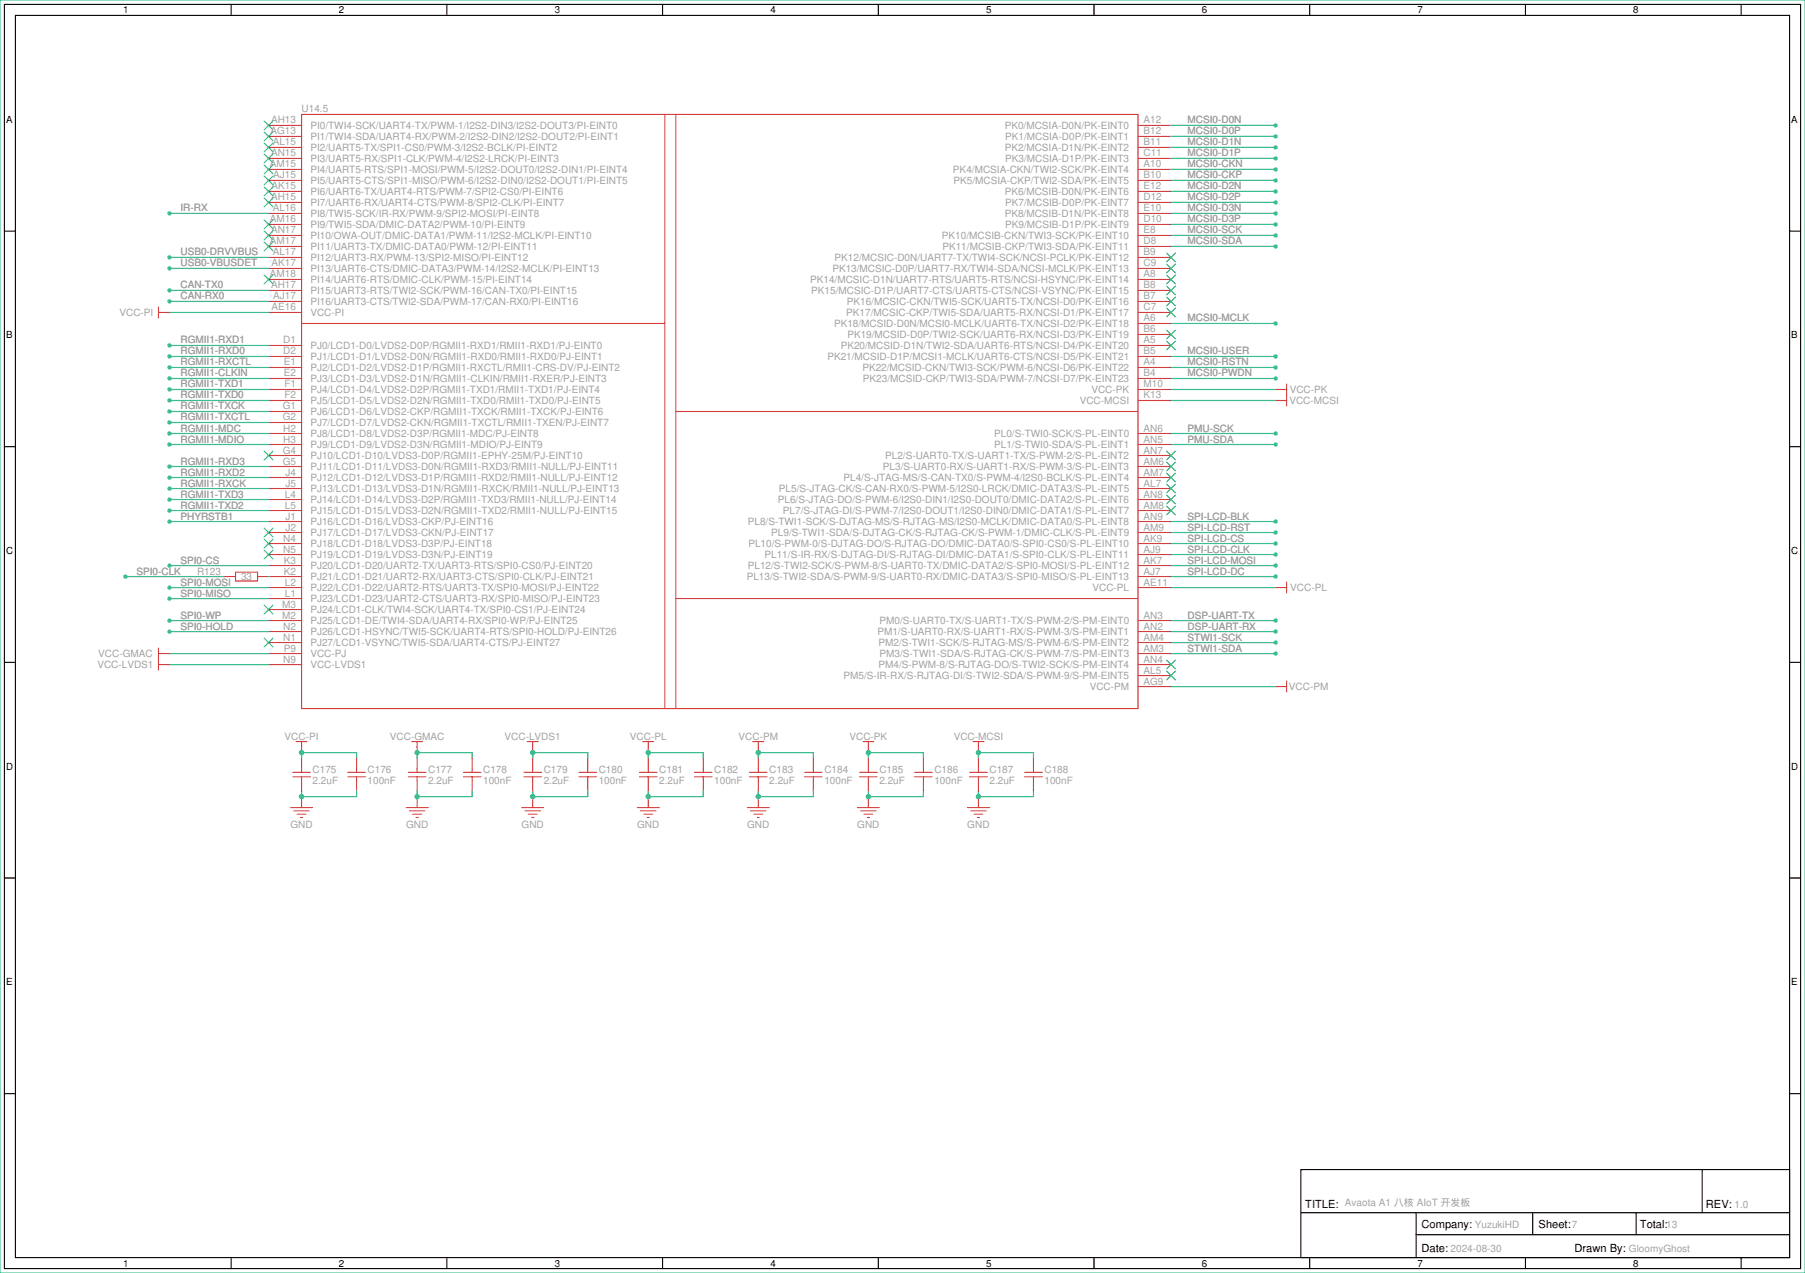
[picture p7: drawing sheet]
<svg xmlns="http://www.w3.org/2000/svg" width="417mm" height="294mm" viewBox="0 0 417 294" stroke-linecap="round" stroke-linejoin="round" font-family="sans-serif">
<defs><g id="words">
<g font-size="2.6">
<text x="301.2" y="278.9">TITLE: Avaota A1 頙䑋 AIoT 㬊鰔䎏</text>
<text x="393.7" y="278.9">REV: 1.0</text>
<text x="328.1" y="283.4">Company: YuzukiHD</text>
<text x="355.1" y="283.5">Sheet:7</text>
<text x="378.5" y="283.5">Total:13</text>
<text x="328.1" y="288.9">Date: 2024-08-30</text>
<text x="363.4" y="289">Drawn By: GloomyGhost</text>
</g>
<g font-size="2.3" fill="#a1a1a1">
<text x="62.6" y="28.5">AH13</text>
<text x="69.6" y="26">U14.5</text>
<text x="71.6" y="29.8">PI0/TWI4-SCK/UART4-TX/PWM-1/I2S2-DIN3/I2S2-DOUT3/PI-EINT0</text>
<text x="231.9" y="29.8">PK0/MCSIA-D0N/PK-EINT0</text>
<text x="263.9" y="28.5">A12</text>
<text x="274.1" y="28.5">MCSI0-D0N</text>
<text x="62.4" y="31">AG13</text>
<text x="62.9" y="33.6">AL15</text>
<text x="71.6" y="32.3">PI1/TWI4-SDA/UART4-RX/PWM-2/I2S2-DIN2/I2S2-DOUT2/PI-EINT1</text>
<text x="71.6" y="34.8">PI2/UART5-TX/SPI1-CS0/PWM-3/I2S2-BCLK/PI-EINT2</text>
<text x="231.9" y="34.8">PK2/MCSIA-D1N/PK-EINT2</text>
<text x="232" y="32.3">PK1/MCSIA-D0P/PK-EINT1</text>
<text x="263.9" y="31">B12</text>
<text x="263.9" y="33.6">B11</text>
<text x="274.1" y="31">MCSI0-D0P</text>
<text x="274.1" y="33.6">MCSI0-D1N</text>
<text x="62.3" y="38.7">AM15</text>
<text x="62.6" y="36.1">AN15</text>
<text x="63.1" y="41.2">AJ15</text>
<text x="71.6" y="37.4">PI3/UART5-RX/SPI1-CLK/PWM-4/I2S2-LRCK/PI-EINT3</text>
<text x="71.6" y="39.9">PI4/UART5-RTS/SPI1-MOSI/PWM-5/I2S2-DOUT0/I2S2-DIN1/PI-EINT4</text>
<text x="219.9" y="39.9">PK4/MCSIA-CKN/TWI2-SCK/PK-EINT4</text>
<text x="232" y="37.4">PK3/MCSIA-D1P/PK-EINT3</text>
<text x="263.9" y="36.1">C11</text>
<text x="263.9" y="41.2">B10</text>
<text x="263.9" y="38.7">A10</text>
<text x="274.1" y="36.1">MCSI0-D1P</text>
<text x="274.1" y="38.7">MCSI0-CKN</text>
<text x="274.1" y="41.2">MCSI0-CKP</text>
<text x="62.6" y="46.3">AH15</text>
<text x="62.7" y="43.7">AK15</text>
<text x="71.6" y="42.5">PI5/UART5-CTS/SPI1-MISO/PWM-6/I2S2-DIN0/I2S2-DOUT1/PI-EINT5</text>
<text x="71.6" y="45">PI6/UART6-TX/UART4-RTS/PWM-7/SPI2-CS0/PI-EINT6</text>
<text x="71.6" y="47.5">PI7/UART6-RX/UART4-CTS/PWM-8/SPI2-CLK/PI-EINT7</text>
<text x="220.1" y="42.5">PK5/MCSIA-CKP/TWI2-SDA/PK-EINT5</text>
<text x="231.9" y="45">PK6/MCSIB-D0N/PK-EINT6</text>
<text x="232" y="47.5">PK7/MCSIB-D0P/PK-EINT7</text>
<text x="263.9" y="46.3">D12</text>
<text x="263.9" y="43.7">E12</text>
<text x="274.1" y="43.7">MCSI0-D2N</text>
<text x="274.1" y="46.3">MCSI0-D2P</text>
<text x="41.7" y="48.8">IR-RX</text>
<text x="62.3" y="51.4">AM16</text>
<text x="62.6" y="53.9">AN17</text>
<text x="62.9" y="48.8">AL16</text>
<text x="71.6" y="50.1">PI8/TWI5-SCK/IR-RX/PWM-9/SPI2-MOSI/PI-EINT8</text>
<text x="71.6" y="52.6">PI9/TWI5-SDA/DMIC-DATA2/PWM-10/PI-EINT9</text>
<text x="231.9" y="50.1">PK8/MCSIB-D1N/PK-EINT8</text>
<text x="232" y="52.6">PK9/MCSIB-D1P/PK-EINT9</text>
<text x="263.9" y="51.4">D10</text>
<text x="263.9" y="53.9">E8</text>
<text x="263.9" y="48.8">E10</text>
<text x="274.1" y="48.8">MCSI0-D3N</text>
<text x="274.1" y="51.4">MCSI0-D3P</text>
<text x="274.1" y="53.9">MCSI0-SCK</text>
<text x="41.7" y="59">USB0-DRVVBUS</text>
<text x="62.3" y="56.4">AM17</text>
<text x="62.9" y="59">AL17</text>
<text x="71.6" y="55.2">PI10/OWA-OUT/DMIC-DATA1/PWM-11/I2S2-MCLK/PI-EINT10</text>
<text x="71.6" y="57.7">PI11/UART3-TX/DMIC-DATA0/PWM-12/PI-EINT11</text>
<text x="217.4" y="55.2">PK10/MCSIB-CKN/TWI3-SCK/PK-EINT10</text>
<text x="217.5" y="57.7">PK11/MCSIB-CKP/TWI3-SDA/PK-EINT11</text>
<text x="263.9" y="56.4">D8</text>
<text x="263.9" y="59">B9</text>
<text x="274.1" y="56.4">MCSI0-SDA</text>
<text x="41.7" y="61.5">USB0-VBUSDET</text>
<text x="62.3" y="64.1">AM18</text>
<text x="62.7" y="61.5">AK17</text>
<text x="71.6" y="60.2">PI12/UART3-RX/PWM-13/SPI2-MISO/PI-EINT12</text>
<text x="71.6" y="62.8">PI13/UART6-CTS/DMIC-DATA3/PWM-14/I2S2-MCLK/PI-EINT13</text>
<text x="71.6" y="65.3">PI14/UART6-RTS/DMIC-CLK/PWM-15/PI-EINT14</text>
<text x="187" y="65.3">PK14/MCSIC-D1N/UART7-RTS/UART5-RTS/NCSI-HSYNC/PK-EINT14</text>
<text x="192.1" y="62.8">PK13/MCSIC-D0P/UART7-RX/TWI4-SDA/NCSI-MCLK/PK-EINT13</text>
<text x="192.6" y="60.2">PK12/MCSIC-D0N/UART7-TX/TWI4-SCK/NCSI-PCLK/PK-EINT12</text>
<text x="263.9" y="64.1">A8</text>
<text x="263.9" y="61.5">C9</text>
<text x="41.7" y="69.1">CAN-RX0</text>
<text x="41.7" y="66.6">CAN-TX0</text>
<text x="62.6" y="66.6">AH17</text>
<text x="62.7" y="71.7">AE16</text>
<text x="63.1" y="69.1">AJ17</text>
<text x="71.6" y="67.9">PI15/UART3-RTS/TWI2-SCK/PWM-16/CAN-TX0/PI-EINT15</text>
<text x="71.6" y="70.4">PI16/UART3-CTS/TWI2-SDA/PWM-17/CAN-RX0/PI-EINT16</text>
<text x="187.2" y="67.9">PK15/MCSIC-D1P/UART7-CTS/UART5-CTS/NCSI-VSYNC/PK-EINT15</text>
<text x="195.4" y="70.4">PK16/MCSIC-CKN/TWI5-SCK/UART5-TX/NCSI-D0/PK-EINT16</text>
<text x="263.9" y="69.1">B7</text>
<text x="263.9" y="71.7">C7</text>
<text x="263.9" y="66.6">B8</text>
<text x="27.6" y="72.9">VCC-PI</text>
<text x="71.6" y="72.9">VCC-PI</text>
<text x="192.5" y="75.5">PK18/MCSID-D0N/MCSI0-MCLK/UART6-TX/NCSI-D2/PK-EINT18</text>
<text x="195.3" y="72.9">PK17/MCSIC-CKP/TWI5-SDA/UART5-RX/NCSI-D1/PK-EINT17</text>
<text x="263.9" y="74.2">A6</text>
<text x="263.9" y="76.8">B6</text>
<text x="274.1" y="74.2">MCSI0-MCLK</text>
<text x="41.7" y="79.3">RGMII1-RXD1</text>
<text x="41.7" y="81.8">RGMII1-RXD0</text>
<text x="65.4" y="79.3">D1</text>
<text x="65.4" y="81.8">D2</text>
<text x="71.6" y="80.6">PJ0/LCD1-D0/LVDS2-D0P/RGMII1-RXD1/RMII1-RXD1/PJ-EINT0</text>
<text x="71.6" y="83.1">PJ1/LCD1-D1/LVDS2-D0N/RGMII1-RXD0/RMII1-RXD0/PJ-EINT1</text>
<text x="190.9" y="83.1">PK21/MCSID-D1P/MCSI1-MCLK/UART6-CTS/NCSI-D5/PK-EINT21</text>
<text x="194" y="80.6">PK20/MCSID-D1N/TWI2-SDA/UART6-RTS/NCSI-D4/PK-EINT20</text>
<text x="195.6" y="78">PK19/MCSID-D0P/TWI2-SCK/UART6-RX/NCSI-D3/PK-EINT19</text>
<text x="263.9" y="79.3">A5</text>
<text x="263.9" y="81.8">B5</text>
<text x="274.1" y="81.8">MCSI0-USER</text>
<text x="41.7" y="84.4">RGMII1-RXCTL</text>
<text x="41.7" y="86.9">RGMII1-CLKIN</text>
<text x="41.7" y="89.5">RGMII1-TXD1</text>
<text x="65.5" y="84.4">E1</text>
<text x="65.5" y="86.9">E2</text>
<text x="65.6" y="89.5">F1</text>
<text x="71.6" y="85.6">PJ2/LCD1-D2/LVDS2-D1P/RGMII1-RXCTL/RMII1-CRS-DV/PJ-EINT2</text>
<text x="71.6" y="88.2">PJ3/LCD1-D3/LVDS2-D1N/RGMII1-CLKIN/RMII1-RXER/PJ-EINT3</text>
<text x="199" y="85.6">PK22/MCSID-CKN/TWI3-SCK/PWM-6/NCSI-D6/PK-EINT22</text>
<text x="199.1" y="88.2">PK23/MCSID-CKP/TWI3-SDA/PWM-7/NCSI-D7/PK-EINT23</text>
<text x="263.9" y="84.4">A4</text>
<text x="263.9" y="86.9">B4</text>
<text x="263.9" y="89.5">M10</text>
<text x="274.1" y="84.4">MCSI0-RSTN</text>
<text x="274.1" y="86.9">MCSI0-PWDN</text>
<text x="41.7" y="92">RGMII1-TXD0</text>
<text x="41.7" y="94.5">RGMII1-TXCK</text>
<text x="65.2" y="94.5">G1</text>
<text x="65.6" y="92">F2</text>
<text x="71.6" y="90.7">PJ4/LCD1-D4/LVDS2-D2P/RGMII1-TXD1/RMII1-TXD1/PJ-EINT4</text>
<text x="71.6" y="93.3">PJ5/LCD1-D5/LVDS2-D2N/RGMII1-TXD0/RMII1-TXD0/PJ-EINT5</text>
<text x="71.6" y="95.8">PJ6/LCD1-D6/LVDS2-CKP/RGMII1-TXCK/RMII1-TXCK/PJ-EINT6</text>
<text x="249.2" y="93.3">VCC-MCSI</text>
<text x="251.9" y="90.7">VCC-PK</text>
<text x="263.9" y="92">K13</text>
<text x="297.6" y="93.3">VCC-MCSI</text>
<text x="297.6" y="90.7">VCC-PK</text>
<text x="41.7" y="97.1">RGMII1-TXCTL</text>
<text x="41.7" y="99.6">RGMII1-MDC</text>
<text x="65.2" y="97.1">G2</text>
<text x="65.4" y="99.6">H2</text>
<text x="71.6" y="98.3">PJ7/LCD1-D7/LVDS2-CKN/RGMII1-TXCTL/RMII1-TXEN/PJ-EINT7</text>
<text x="71.6" y="100.9">PJ8/LCD1-D8/LVDS2-D3P/RGMII1-MDC/PJ-EINT8</text>
<text x="229.4" y="100.9">PL0/S-TWI0-SCK/S-PL-EINT0</text>
<text x="263.9" y="99.6">AN6</text>
<text x="274.1" y="99.6">PMU-SCK</text>
<text x="41.7" y="102.2">RGMII1-MDIO</text>
<text x="41.7" y="107.2">RGMII1-RXD3</text>
<text x="65.2" y="104.7">G4</text>
<text x="65.2" y="107.2">G5</text>
<text x="65.4" y="102.2">H3</text>
<text x="71.6" y="103.4">PJ9/LCD1-D9/LVDS2-D3N/RGMII1-MDIO/PJ-EINT9</text>
<text x="71.6" y="106">PJ10/LCD1-D10/LVDS3-D0P/RGMII1-EPHY-25M/PJ-EINT10</text>
<text x="204.3" y="106">PL2/S-UART0-TX/S-UART1-TX/S-PWM-2/S-PL-EINT2</text>
<text x="229.4" y="103.4">PL1/S-TWI0-SDA/S-PL-EINT1</text>
<text x="263.9" y="102.2">AN5</text>
<text x="263.9" y="107.2">AM6</text>
<text x="263.9" y="104.7">AN7</text>
<text x="274.1" y="102.2">PMU-SDA</text>
<text x="41.7" y="109.8">RGMII1-RXD2</text>
<text x="41.7" y="112.3">RGMII1-RXCK</text>
<text x="65.9" y="109.8">J4</text>
<text x="65.9" y="112.3">J5</text>
<text x="71.6" y="108.5">PJ11/LCD1-D11/LVDS3-D0N/RGMII1-RXD3/RMII1-NULL/PJ-EINT11</text>
<text x="71.6" y="111">PJ12/LCD1-D12/LVDS3-D1P/RGMII1-RXD2/RMII1-NULL/PJ-EINT12</text>
<text x="71.6" y="113.6">PJ13/LCD1-D13/LVDS3-D1N/RGMII1-RXCK/RMII1-NULL/PJ-EINT13</text>
<text x="179.8" y="113.6">PL5/S-JTAG-CK/S-CAN-RX0/S-PWM-5/I2S0-LRCK/DMIC-DATA3/S-PL-EINT5</text>
<text x="194.7" y="111">PL4/S-JTAG-MS/S-CAN-TX0/S-PWM-4/I2S0-BCLK/S-PL-EINT4</text>
<text x="203.8" y="108.5">PL3/S-UART0-RX/S-UART1-RX/S-PWM-3/S-PL-EINT3</text>
<text x="263.9" y="109.8">AM7</text>
<text x="263.9" y="112.3">AL7</text>
<text x="41.7" y="114.9">RGMII1-TXD3</text>
<text x="41.7" y="117.4">RGMII1-TXD2</text>
<text x="41.7" y="119.9">PHYRSTB1</text>
<text x="65.8" y="114.9">L4</text>
<text x="65.8" y="117.4">L5</text>
<text x="65.9" y="119.9">J1</text>
<text x="71.6" y="116.1">PJ14/LCD1-D14/LVDS3-D2P/RGMII1-TXD3/RMII1-NULL/PJ-EINT14</text>
<text x="71.6" y="118.7">PJ15/LCD1-D15/LVDS3-D2N/RGMII1-TXD2/RMII1-NULL/PJ-EINT15</text>
<text x="179.5" y="116.1">PL6/S-JTAG-DO/S-PWM-6/I2S0-DIN1/I2S0-DOUT0/DMIC-DATA2/S-PL-EINT6</text>
<text x="180.7" y="118.7">PL7/S-JTAG-DI/S-PWM-7/I2S0-DOUT1/I2S0-DIN0/DMIC-DATA1/S-PL-EINT7</text>
<text x="263.9" y="114.9">AN8</text>
<text x="263.9" y="117.4">AM8</text>
<text x="263.9" y="119.9">AN9</text>
<text x="274.1" y="119.9">SPI-LCD-BLK</text>
<text x="65.4" y="125">N4</text>
<text x="65.9" y="122.5">J2</text>
<text x="71.6" y="121.2">PJ16/LCD1-D16/LVDS3-CKP/PJ-EINT16</text>
<text x="71.6" y="123.7">PJ17/LCD1-D17/LVDS3-CKN/PJ-EINT17</text>
<text x="172.6" y="121.2">PL8/S-TWI1-SCK/S-DJTAG-MS/S-RJTAG-MS/I2S0-MCLK/DMIC-DATA0/S-PL-EINT8</text>
<text x="178" y="123.7">PL9/S-TWI1-SDA/S-DJTAG-CK/S-RJTAG-CK/S-PWM-1/DMIC-CLK/S-PL-EINT9</text>
<text x="263.9" y="122.5">AM9</text>
<text x="263.9" y="125">AK9</text>
<text x="274.1" y="125">SPI-LCD-CS</text>
<text x="274.1" y="122.5">SPI-LCD-RST</text>
<text x="41.7" y="130.1">SPI0-CS</text>
<text x="65.4" y="127.6">N5</text>
<text x="65.5" y="130.1">K3</text>
<text x="71.6" y="126.3">PJ18/LCD1-D18/LVDS3-D3P/PJ-EINT18</text>
<text x="71.6" y="128.8">PJ19/LCD1-D19/LVDS3-D3N/PJ-EINT19</text>
<text x="71.6" y="131.4">PJ20/LCD1-D20/UART2-TX/UART3-RTS/SPI0-CS0/PJ-EINT20</text>
<text x="172.6" y="131.4">PL12/S-TWI2-SCK/S-PWM-8/S-UART0-TX/DMIC-DATA2/S-SPI0-MOSI/S-PL-EINT12</text>
<text x="172.7" y="126.3">PL10/S-PWM-0/S-DJTAG-DO/S-RJTAG-DO/DMIC-DATA0/S-SPI0-CS0/S-PL-EINT10</text>
<text x="176.4" y="128.8">PL11/S-IR-RX/S-DJTAG-DI/S-RJTAG-DI/DMIC-DATA1/S-SPI0-CLK/S-PL-EINT11</text>
<text x="263.9" y="127.6">AJ9</text>
<text x="263.9" y="130.1">AK7</text>
<text x="274.1" y="127.6">SPI-LCD-CLK</text>
<text x="274.1" y="130.1">SPI-LCD-MOSI</text>
<text x="31.5" y="132.6">SPI0-CLK</text>
<text x="41.7" y="135.2">SPI0-MOSI</text>
<text x="41.7" y="137.7">SPI0-MISO</text>
<text x="45.5" y="132.6">R123</text>
<text x="55.6" y="133.9">33</text>
<text x="65.5" y="132.6">K2</text>
<text x="65.8" y="135.2">L2</text>
<text x="65.8" y="137.7">L1</text>
<text x="71.6" y="133.9">PJ21/LCD1-D21/UART2-RX/UART3-CTS/SPI0-CLK/PJ-EINT21</text>
<text x="71.6" y="136.4">PJ22/LCD1-D22/UART2-RTS/UART3-TX/SPI0-MOSI/PJ-EINT22</text>
<text x="172.3" y="133.9">PL13/S-TWI2-SDA/S-PWM-9/S-UART0-RX/DMIC-DATA3/S-SPI0-MISO/S-PL-EINT13</text>
<text x="252.1" y="136.4">VCC-PL</text>
<text x="263.9" y="132.6">AJ7</text>
<text x="263.9" y="135.2">AE11</text>
<text x="274.1" y="132.6">SPI-LCD-DC</text>
<text x="297.8" y="136.4">VCC-PL</text>
<text x="41.7" y="142.8">SPI0-WP</text>
<text x="65.1" y="140.3">M3</text>
<text x="65.1" y="142.8">M2</text>
<text x="71.6" y="139">PJ23/LCD1-D23/UART2-CTS/UART3-RX/SPI0-MISO/PJ-EINT23</text>
<text x="71.6" y="141.5">PJ24/LCD1-CLK/TWI4-SCK/UART4-TX/SPI0-CS1/PJ-EINT24</text>
<text x="263.9" y="142.8">AN3</text>
<text x="274.1" y="142.8">DSP-UART-TX</text>
<text x="41.7" y="145.3">SPI0-HOLD</text>
<text x="65.4" y="145.3">N2</text>
<text x="65.4" y="147.9">N1</text>
<text x="71.6" y="144.1">PJ25/LCD1-DE/TWI4-SDA/UART4-RX/SPI0-WP/PJ-EINT25</text>
<text x="71.6" y="146.6">PJ26/LCD1-HSYNC/TWI5-SCK/UART4-RTS/SPI0-HOLD/PJ-EINT26</text>
<text x="71.6" y="149.1">PJ27/LCD1-VSYNC/TWI5-SDA/UART4-CTS/PJ-EINT27</text>
<text x="202.5" y="146.6">PM1/S-UART0-RX/S-UART1-RX/S-PWM-3/S-PM-EINT1</text>
<text x="202.7" y="149.1">PM2/S-TWI1-SCK/S-RJTAG-MS/S-PWM-6/S-PM-EINT2</text>
<text x="203" y="144.1">PM0/S-UART0-TX/S-UART1-TX/S-PWM-2/S-PM-EINT0</text>
<text x="263.9" y="145.3">AN2</text>
<text x="263.9" y="147.9">AM4</text>
<text x="274.1" y="145.3">DSP-UART-RX</text>
<text x="274.1" y="147.9">STWI1-SCK</text>
<text x="22.5" y="154.2">VCC-LVDS1</text>
<text x="22.7" y="151.7">VCC-GMAC</text>
<text x="65.4" y="153">N9</text>
<text x="65.5" y="150.4">P9</text>
<text x="71.6" y="151.7">VCC-PJ</text>
<text x="71.6" y="154.2">VCC-LVDS1</text>
<text x="202.7" y="154.2">PM4/S-PWM-8/S-RJTAG-DO/S-TWI2-SCK/S-PM-EINT4</text>
<text x="203" y="151.7">PM3/S-TWI1-SDA/S-RJTAG-CK/S-PWM-7/S-PM-EINT3</text>
<text x="263.9" y="155.5">AL5</text>
<text x="263.9" y="150.4">AM3</text>
<text x="263.9" y="153">AN4</text>
<text x="274.1" y="150.4">STWI1-SDA</text>
<text x="194.7" y="156.8">PM5/S-IR-RX/S-RJTAG-DI/S-TWI2-SDA/S-PWM-9/S-PM-EINT5</text>
<text x="251.5" y="159.3">VCC-PM</text>
<text x="263.9" y="158">AG9</text>
<text x="297.5" y="159.3">VCC-PM</text>
<text x="65.7" y="170.7">VCC-PI</text>
<text x="90" y="170.7">VCC-GMAC</text>
<text x="116.5" y="170.7">VCC-LVDS1</text>
<text x="145.4" y="170.7">VCC-PL</text>
<text x="170.5" y="170.7">VCC-PM</text>
<text x="196" y="170.7">VCC-PK</text>
<text x="220.1" y="170.7">VCC-MCSI</text>
<text x="72.1" y="178.4">C175</text>
<text x="84.8" y="178.4">C176</text>
<text x="98.8" y="178.4">C177</text>
<text x="111.5" y="178.4">C178</text>
<text x="125.5" y="178.4">C179</text>
<text x="138.2" y="178.4">C180</text>
<text x="152.1" y="178.4">C181</text>
<text x="164.8" y="178.4">C182</text>
<text x="177.5" y="178.4">C183</text>
<text x="190.2" y="178.4">C184</text>
<text x="202.9" y="178.4">C185</text>
<text x="215.6" y="178.4">C186</text>
<text x="228.3" y="178.4">C187</text>
<text x="241" y="178.4">C188</text>
<text x="72.1" y="180.9">2.2uF</text>
<text x="84.8" y="180.9">100nF</text>
<text x="98.8" y="180.9">2.2uF</text>
<text x="111.5" y="180.9">100nF</text>
<text x="125.5" y="180.9">2.2uF</text>
<text x="138.2" y="180.9">100nF</text>
<text x="152.1" y="180.9">2.2uF</text>
<text x="164.8" y="180.9">100nF</text>
<text x="177.5" y="180.9">2.2uF</text>
<text x="190.2" y="180.9">100nF</text>
<text x="202.9" y="180.9">2.2uF</text>
<text x="215.6" y="180.9">100nF</text>
<text x="228.3" y="180.9">2.2uF</text>
<text x="241" y="180.9">100nF</text>
<text x="67" y="191.1">GND</text>
<text x="93.7" y="191.1">GND</text>
<text x="120.4" y="191.1">GND</text>
<text x="147" y="191.1">GND</text>
<text x="172.4" y="191.1">GND</text>
<text x="197.8" y="191.1">GND</text>
<text x="223.2" y="191.1">GND</text>
</g>
<g font-size="2.2">
<text x="28.4" y="3.1">1</text>
<text x="78.2" y="3.1">2</text>
<text x="128" y="3.1">3</text>
<text x="177.8" y="3.1">4</text>
<text x="227.6" y="3.1">5</text>
<text x="277.4" y="3.1">6</text>
<text x="327.2" y="3.1">7</text>
<text x="376.9" y="3.1">8</text>
<text x="1.4" y="28.3">A</text>
<text x="413.4" y="28.3">A</text>
<text x="1.4" y="78.1">B</text>
<text x="413.4" y="78.1">B</text>
<text x="1.4" y="127.9">C</text>
<text x="413.4" y="127.9">C</text>
<text x="1.4" y="177.7">D</text>
<text x="413.4" y="177.7">D</text>
<text x="1.4" y="227.5">E</text>
<text x="413.4" y="227.5">E</text>
<text x="28.4" y="292.4">1</text>
<text x="78.2" y="292.4">2</text>
<text x="128" y="292.4">3</text>
<text x="177.8" y="292.4">4</text>
<text x="227.6" y="292.4">5</text>
<text x="277.4" y="292.4">6</text>
<text x="327.2" y="292.4">7</text>
<text x="376.9" y="292.4">8</text>
</g>
</g></defs>
<path d="M0 0h416.6v293.9h-416.6z" fill="#fff" stroke="#3dbc91" stroke-width=".25"/>
<g fill="#3dbc91">
<circle cx="39.1" cy="69.6" r=".51"/>
<circle cx="39.1" cy="67.1" r=".51"/>
<circle cx="39.1" cy="79.8" r=".51"/>
<circle cx="39.1" cy="82.3" r=".51"/>
<circle cx="39.1" cy="84.8" r=".51"/>
<circle cx="39.1" cy="87.4" r=".51"/>
<circle cx="39.1" cy="89.9" r=".51"/>
<circle cx="39.1" cy="92.5" r=".51"/>
<circle cx="294.4" cy="100.1" r=".51"/>
<circle cx="294.4" cy="102.6" r=".51"/>
<circle cx="294.4" cy="125.5" r=".51"/>
<circle cx="294.4" cy="128" r=".51"/>
<circle cx="294.4" cy="130.6" r=".51"/>
<circle cx="294.4" cy="133.1" r=".51"/>
<circle cx="294.4" cy="122.9" r=".51"/>
<circle cx="39.1" cy="95" r=".51"/>
<circle cx="39.1" cy="97.5" r=".51"/>
<circle cx="39.1" cy="100.1" r=".51"/>
<circle cx="39.1" cy="102.6" r=".51"/>
<circle cx="39.1" cy="107.7" r=".51"/>
<circle cx="39.1" cy="110.2" r=".51"/>
<circle cx="39.1" cy="112.8" r=".51"/>
<circle cx="39.1" cy="115.3" r=".51"/>
<circle cx="39.1" cy="117.9" r=".51"/>
<circle cx="39.1" cy="120.4" r=".51"/>
<circle cx="39.1" cy="130.6" r=".51"/>
<circle cx="39.1" cy="135.6" r=".51"/>
<circle cx="39.1" cy="138.2" r=".51"/>
<circle cx="39.1" cy="143.3" r=".51"/>
<circle cx="39.1" cy="145.8" r=".51"/>
<circle cx="294.4" cy="143.3" r=".51"/>
<circle cx="294.4" cy="145.8" r=".51"/>
<circle cx="294.4" cy="120.4" r=".51"/>
<circle cx="39.1" cy="62" r=".51"/>
<circle cx="39.1" cy="59.4" r=".51"/>
<circle cx="29" cy="133.1" r=".51"/>
<circle cx="39.1" cy="49.3" r=".51"/>
<circle cx="294.4" cy="74.7" r=".51"/>
<circle cx="294.4" cy="29" r=".51"/>
<circle cx="294.4" cy="31.5" r=".51"/>
<circle cx="294.4" cy="34" r=".51"/>
<circle cx="294.4" cy="36.6" r=".51"/>
<circle cx="294.4" cy="39.1" r=".51"/>
<circle cx="294.4" cy="41.7" r=".51"/>
<circle cx="294.4" cy="44.2" r=".51"/>
<circle cx="294.4" cy="46.7" r=".51"/>
<circle cx="294.4" cy="49.3" r=".51"/>
<circle cx="294.4" cy="51.8" r=".51"/>
<circle cx="294.4" cy="54.4" r=".51"/>
<circle cx="294.4" cy="56.9" r=".51"/>
<circle cx="294.4" cy="148.3" r=".51"/>
<circle cx="294.4" cy="150.9" r=".51"/>
<circle cx="294.4" cy="84.8" r=".51"/>
<circle cx="294.4" cy="87.4" r=".51"/>
<circle cx="294.4" cy="82.3" r=".51"/>
</g>
<g fill="none" stroke="#000" stroke-width=".25">
<path d="M1 1h414.5v291.9h-414.5zM3.6 3.6h409.4v286.7h-409.4zM53.3 1v2.6M103.1 1v2.6M152.9 1v2.6M202.7 1v2.6M252.5 1v2.6M302.3 1v2.6M352 1v2.6M401.8 1v2.6M1 53.3h2.6M413 53.3h2.5"/>
<path d="M1 103.1h2.6M413 103.1h2.5M1 152.9h2.6M413 152.9h2.5M1 202.7h2.6M413 202.7h2.5M1 252.5h2.6M413 252.5h2.5M300.2 270h112.8v20.3h-112.8zM300.3 280h112.6M326.8 280v10.1M353.7 280v5.1"/>
<path d="M377.6 280v5.1M392.8 270v10M53.3 290.3v2.6M103.1 290.3v2.6M152.9 290.3v2.6M202.7 290.3v2.6M252.5 290.3v2.6M302.3 290.3v2.6M326.8 285.1h86.1M352 290.3v2.6M401.8 290.3v2.6"/>
</g>
<g fill="none" stroke="#d33d3d" stroke-width=".25">
<path d="M62 29h7.6M62 31.5h7.6M62 34h7.6M62 36.6h7.6M62 39.1h7.6M69.6 26.4h193v137.2h-193zM153.4 26.4v137.2M156 26.4v137.2M262.6 29h7.7M262.6 31.5h7.7M262.6 34h7.7M262.6 36.6h7.7"/>
<path d="M262.6 39.1h7.7M62 41.7h7.6M62 44.2h7.6M62 46.7h7.6M62 49.3h7.6M62 51.8h7.6M62 54.4h7.6M62 56.9h7.6M62 59.4h7.6M262.6 41.7h7.7M262.6 44.2h7.7M262.6 46.7h7.7"/>
<path d="M262.6 49.3h7.7M262.6 51.8h7.7M262.6 54.4h7.7M262.6 56.9h7.7M262.6 59.4h7.7M36.6 72.1h2.5M36.6 70.9v2.5M62 62h7.6M62 64.5h7.6M62 67.1h7.6M62 69.6h7.6M62 72.1h7.6"/>
<path d="M62 79.8h7.6M69.6 74.7h83.8M262.6 62h7.7M262.6 64.5h7.7M262.6 67.1h7.7M262.6 69.6h7.7M262.6 72.1h7.7M262.6 79.8h7.7M262.6 74.7h7.7M262.6 77.2h7.7M62 82.3h7.6M62 84.8h7.6"/>
<path d="M62 87.4h7.6M62 89.9h7.6M62 92.5h7.6M62 95h7.6M62 97.5h7.6M156 95h106.6M262.6 82.3h7.7M262.6 84.8h7.7M262.6 87.4h7.7M262.6 89.9h7.7M262.6 92.5h7.7M294.4 89.9h2.5"/>
<path d="M294.4 92.5h2.5M296.9 88.6v5.1M62 100.1h7.6M62 102.6h7.6M62 105.2h7.6M62 107.7h7.6M62 110.2h7.6M62 112.8h7.6M62 115.3h7.6M62 117.9h7.6M262.6 100.1h7.7M262.6 102.6h7.7"/>
<path d="M262.6 105.2h7.7M262.6 107.7h7.7M262.6 110.2h7.7M262.6 112.8h7.7M262.6 115.3h7.7M262.6 117.9h7.7M51.8 133.1h2.6M54.4 132.1h5v2h-5zM59.4 133.1h10.2M62 120.4h7.6M62 122.9h7.6M62 125.5h7.6"/>
<path d="M62 128h7.6M62 130.6h7.6M62 135.6h7.6M62 138.2h7.6M156 138.2h106.6M262.6 120.4h7.7M262.6 122.9h7.7M262.6 125.5h7.7M262.6 128h7.7M262.6 130.6h7.7M262.6 133.1h7.7M262.6 135.6h7.7"/>
<path d="M294.4 135.6h2.5M296.9 134.4v2.5M36.6 150.9h2.5M36.6 153.4h2.5M36.6 149.6v5.1M62 140.7h7.6M62 143.3h7.6M62 145.8h7.6M62 148.3h7.6M62 150.9h7.6M62 153.4h7.6M262.6 143.3h7.7"/>
<path d="M262.6 145.8h7.7M262.6 148.3h7.7M262.6 150.9h7.7M262.6 153.4h7.7M262.6 156h7.7M262.6 158.5h7.7M294.4 158.5h2.5M296.9 157.2v2.6M67.6 179.3h4M67.6 178.3h4M68.3 171.2h2.6M69.6 171.2v2.5"/>
<path d="M69.6 175v3.3M69.6 179.3v3.3M80.3 179.3h4M80.3 178.3h4M82.3 175v3.3M82.3 179.3v3.3M94.2 179.3h4.1M94.2 178.3h4.1M95 171.2h2.5M96.3 171.2v2.5M96.3 175v3.3M96.3 179.3v3.3"/>
<path d="M106.9 179.3h4.1M106.9 178.3h4.1M109 175v3.3M109 179.3v3.3M120.9 179.3h4.1M120.9 178.3h4.1M121.7 171.2h2.5M122.9 171.2v2.5M122.9 175v3.3M122.9 179.3v3.3M133.6 179.3h4.1M133.6 178.3h4.1"/>
<path d="M135.6 175v3.3M135.6 179.3v3.3M147.6 179.3h4M147.6 178.3h4M148.3 171.2h2.6M149.6 171.2v2.5M149.6 175v3.3M149.6 179.3v3.3M160.3 179.3h4M160.3 178.3h4M162.3 175v3.3M162.3 179.3v3.3"/>
<path d="M173 179.3h4M173 178.3h4M173.7 171.2h2.6M175 171.2v2.5M175 175v3.3M175 179.3v3.3M185.7 179.3h4M185.7 178.3h4M187.7 175v3.3M187.7 179.3v3.3M198.4 179.3h4M198.4 178.3h4"/>
<path d="M199.1 171.2h2.6M200.4 171.2v2.5M200.4 175v3.3M200.4 179.3v3.3M211.1 179.3h4M211.1 178.3h4M213.1 175v3.3M213.1 179.3v3.3M223.8 179.3h4M223.8 178.3h4M224.5 171.2h2.6M225.8 171.2v2.5"/>
<path d="M225.8 175v3.3M225.8 179.3v3.3M236.5 179.3h4M236.5 178.3h4M238.5 175v3.3M238.5 179.3v3.3M67.1 186.4h5M67.8 187.2h3.6M68.6 188h2M69.3 188.7h.6M69.6 183.9v2.5M93.7 186.4h5.1"/>
<path d="M94.5 187.2h3.5M95.3 188h2M96 188.7h.5M96.3 183.9v2.5M120.4 186.4h5.1M121.2 187.2h3.5M121.9 188h2.1M122.7 188.7h.5M122.9 183.9v2.5M147.1 186.4h5M147.8 187.2h3.6M148.6 188h2"/>
<path d="M149.4 188.7h.5M149.6 183.9v2.5M172.5 186.4h5M173.2 187.2h3.6M174 188h2M174.8 188.7h.5M175 183.9v2.5M197.9 186.4h5M198.6 187.2h3.6M199.4 188h2M200.2 188.7h.5M200.4 183.9v2.5"/>
<path d="M223.3 186.4h5M224 187.2h3.6M224.8 188h2M225.6 188.7h.5M225.8 183.9v2.5"/>
</g>
<g fill="none" stroke="#32cc32" stroke-width=".25">
<path d="M61 27.9l2 2.1M61 30.5l2 2M61 33l2 2.1M61 35.6l2 2M61 38.1l2 2M63 27.9l-2 2.1M63 30.5l-2 2M63 33l-2 2.1M63 35.6l-2 2M63 38.1l-2 2M61 40.6l2 2.1M61 43.2l2 2"/>
<path d="M61 45.7l2 2.1M61 50.8l2 2M61 53.3l2 2.1M61 55.9l2 2M63 40.6l-2 2.1M63 43.2l-2 2M63 45.7l-2 2.1M63 50.8l-2 2M63 53.3l-2 2.1M63 55.9l-2 2M269.2 58.4l2.1 2.1M271.3 58.4l-2.1 2.1"/>
<path d="M61 63.5l2 2M63 63.5l-2 2M269.2 61l2.1 2M269.2 63.5l2.1 2M269.2 66l2.1 2.1M269.2 68.6l2.1 2M269.2 71.1l2.1 2.1M269.2 76.2l2.1 2M269.2 78.7l2.1 2.1M271.3 61l-2.1 2M271.3 63.5l-2.1 2M271.3 66l-2.1 2.1"/>
<path d="M271.3 68.6l-2.1 2M271.3 71.1l-2.1 2.1M271.3 76.2l-2.1 2M271.3 78.7l-2.1 2.1M61 104.1l2 2.1M63 104.1l-2 2.1M269.2 104.1l2.1 2.1M269.2 106.7l2.1 2M269.2 109.2l2.1 2.1M269.2 111.8l2.1 2M269.2 114.3l2.1 2M269.2 116.8l2.1 2.1"/>
<path d="M271.3 104.1l-2.1 2.1M271.3 106.7l-2.1 2M271.3 109.2l-2.1 2.1M271.3 111.8l-2.1 2M271.3 114.3l-2.1 2M271.3 116.8l-2.1 2.1M61 121.9l2 2.1M61 124.5l2 2M61 127l2 2M61 139.7l2 2M63 121.9l-2 2.1M63 124.5l-2 2"/>
<path d="M63 127l-2 2M63 139.7l-2 2M61 147.3l2 2.1M63 147.3l-2 2.1M269.2 152.4l2.1 2M269.2 154.9l2.1 2.1M271.3 152.4l-2.1 2M271.3 154.9l-2.1 2.1"/>
</g>
<g fill="none" stroke="#3dbc91" stroke-width=".25">
<path d="M270.3 29h24.1M270.3 31.5h24.1M270.3 34h24.1M270.3 36.6h24.1M270.3 39.1h24.1M39.1 59.4h22.9M39.1 49.3h22.9M270.3 49.3h24.1M270.3 41.7h24.1M270.3 44.2h24.1M270.3 46.7h24.1M270.3 51.8h24.1"/>
<path d="M270.3 54.4h24.1M270.3 56.9h24.1M39.1 69.6h22.9M39.1 67.1h22.9M39.1 72.1h22.9M39.1 79.8h22.9M39.1 62h22.9M270.3 74.7h24.1M39.1 82.3h22.9M39.1 84.8h22.9M39.1 87.4h22.9M39.1 89.9h22.9"/>
<path d="M39.1 92.5h22.9M39.1 95h22.9M39.1 97.5h22.9M270.3 82.3h24.1M270.3 84.8h24.1M270.3 87.4h24.1M270.3 89.9h24.1M270.3 92.5h24.1M39.1 100.1h22.9M39.1 102.6h22.9M39.1 107.7h22.9M39.1 110.2h22.9"/>
<path d="M39.1 112.8h22.9M39.1 115.3h22.9M39.1 117.9h22.9M270.3 100.1h24.1M270.3 102.6h24.1M29 133.1h22.8M39.1 135.6h22.9M39.1 130.6h22.9M39.1 120.4h22.9M39.1 138.2h22.9M62 133.1h.1M270.3 135.6h24.1"/>
<path d="M270.3 125.5h24.1M270.3 128h24.1M270.3 130.6h24.1M270.3 133.1h24.1M270.3 122.9h24.1M270.3 120.4h24.1M39.1 143.3h22.9M39.1 145.8h22.9M39.1 150.9h22.9M39.1 153.4h22.9M270.3 158.5h24.1M270.3 143.3h24.1"/>
<path d="M270.3 145.8h24.1M270.3 150.9h24.1M270.3 148.3h24.1M69.6 175v-1.3h12.7v1.3M96.3 175v-1.3h12.7v1.3M122.9 175v-1.3h12.7v1.3M149.6 175v-1.3h12.7v1.3M175 175v-1.3h12.7v1.3M200.4 175v-1.3h12.7v1.3M225.8 175v-1.3h12.7v1.3M69.6 182.6v1.3h12.7v-1.3M96.3 182.6v1.3h12.7v-1.3"/>
<path d="M122.9 182.6v1.3h12.7v-1.3M149.6 182.6v1.3h12.7v-1.3M175 182.6v1.3h12.7v-1.3M200.4 182.6v1.3h12.7v-1.3M225.8 182.6v1.3h12.7v-1.3"/>
</g>
<g fill="#3dbc91">
<circle cx="69.6" cy="173.7" r=".63"/>
<circle cx="69.6" cy="183.9" r=".63"/>
<circle cx="96.3" cy="173.7" r=".63"/>
<circle cx="96.3" cy="183.9" r=".63"/>
<circle cx="122.9" cy="173.7" r=".63"/>
<circle cx="122.9" cy="183.9" r=".63"/>
<circle cx="149.6" cy="173.7" r=".63"/>
<circle cx="149.6" cy="183.9" r=".63"/>
<circle cx="175" cy="173.7" r=".63"/>
<circle cx="175" cy="183.9" r=".63"/>
<circle cx="200.4" cy="173.7" r=".63"/>
<circle cx="200.4" cy="183.9" r=".63"/>
<circle cx="225.8" cy="173.7" r=".63"/>
<circle cx="225.8" cy="183.9" r=".63"/>
</g>
<use href="#words"/>
</svg>
